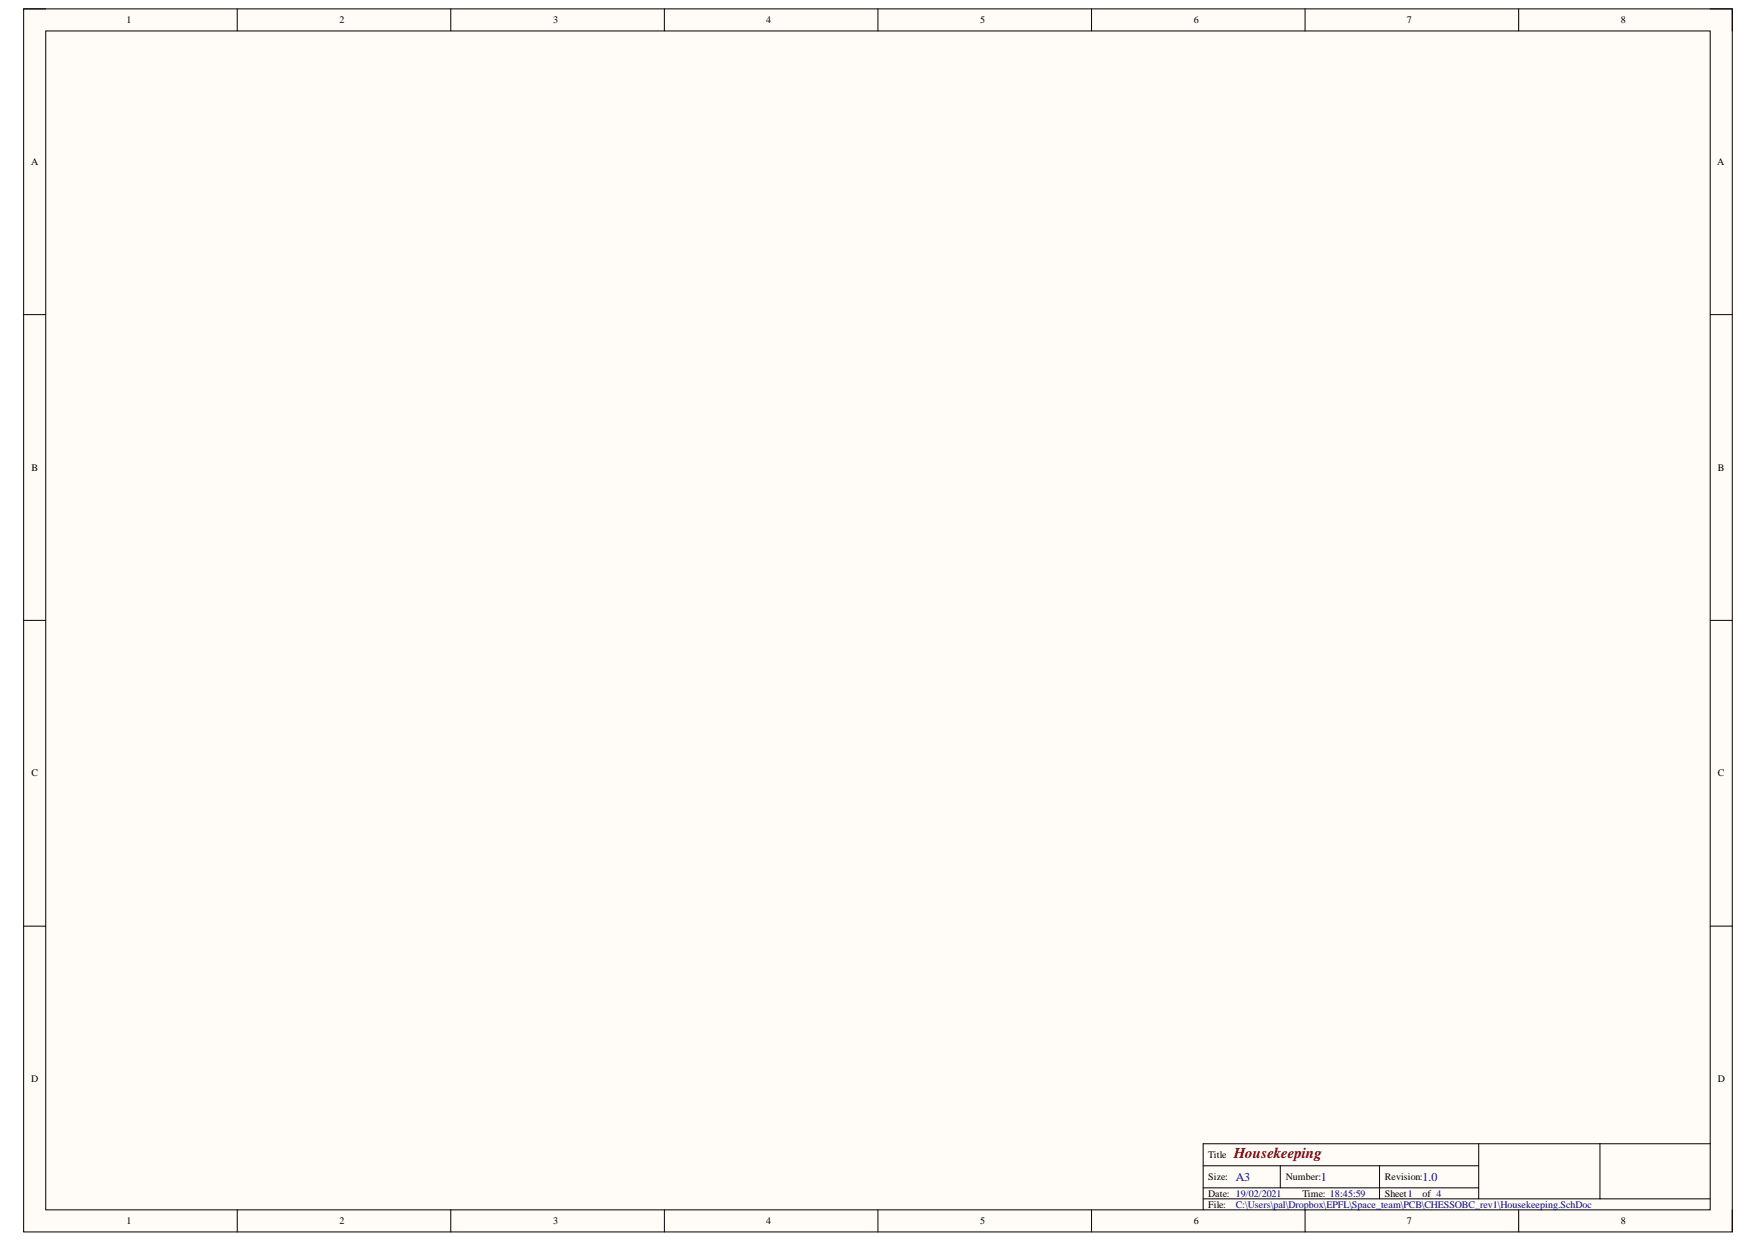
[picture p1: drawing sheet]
<svg xmlns="http://www.w3.org/2000/svg" width="297mm" height="210mm" viewBox="0 0 297 210" stroke-linecap="round" stroke-linejoin="round" font-family="sans-serif">
<defs><g id="words">
<text font-size="2.5" fill="#800000" x="208.6" y="195.7">Housekeeping</text>
<g font-size="2" fill="#000080">
<text x="208.9" y="199.5">A3</text>
<text x="223.3" y="199.5">1</text>
<text x="240.5" y="199.5">1.0</text>
</g>
<g font-size="1.7">
<text x="21.4" y="3.9">1</text>
<text x="57.4" y="3.9">2</text>
<text x="93.5" y="3.9">3</text>
<text x="129.6" y="3.9">4</text>
<text x="165.7" y="3.9">5</text>
<text x="201.8" y="3.9">6</text>
<text x="237.9" y="3.9">7</text>
<text x="274" y="3.9">8</text>
<text x="5.2" y="27.9">A</text>
<text x="290.3" y="27.9">A</text>
<text x="5.3" y="79.6">B</text>
<text x="290.4" y="79.6">B</text>
<text x="5.3" y="131.2">C</text>
<text x="290.4" y="131.2">C</text>
<text x="5.2" y="182.9">D</text>
<text x="290.4" y="182.9">D</text>
<text x="204.3" y="195.7">Title</text>
<text x="204.3" y="199.5">Size:</text>
<text x="204.3" y="202.3">Date: 19/02/2021</text>
<text x="217.4" y="199.5">Number:</text>
<text x="220.2" y="202.3">Time: 18:45:59</text>
<text x="234.1" y="199.5">Revision:</text>
<text x="234.1" y="202.3">Sheet1</text>
<text x="240.5" y="202.3">of 4</text>
<text x="21.4" y="206.9">1</text>
<text x="57.4" y="206.9">2</text>
<text x="93.5" y="206.9">3</text>
<text x="129.6" y="206.9">4</text>
<text x="165.7" y="206.9">5</text>
<text x="201.8" y="206.9">6</text>
<text x="204.3" y="204.1">File:</text>
<text x="237.9" y="206.9">7</text>
<text x="274" y="206.9">8</text>
</g>
<text font-size="1.7" fill="#000080" x="208.9" y="204.1">C:\Users\pal\Dropbox\EPFL\Space_team\PCB\CHESSOBC_rev1\Housekeeping.SchDoc</text>
</g></defs>
<path d="M4 1.5h288.9v206.7h-288.9z" fill-rule="evenodd" fill="#fffcf8"/>
<path d="M4 1.5h288.9v206.7h-288.9z" fill="none" stroke="#000" stroke-width=".17"/>
<path d="M7.7 5.2h281.4v199.3h-281.4z" fill-rule="evenodd" fill="#fffcf8"/>
<g fill="none" stroke="#000" stroke-width=".17">
<path d="M4 1.5h3.7M7.7 5.2h281.4v199.3h-281.4zM40.1 1.5v3.7M76.2 1.5v3.7M112.3 1.5v3.7M148.4 1.5v3.7M184.5 1.5v3.7M220.6 1.5v3.7M256.7 1.5v3.7M289.1 1.5h3.8v3.7M4 53.2h3.7M289.1 53.2h3.8"/>
<path d="M4 104.8h3.7M289.1 104.8h3.8M4 156.5h3.7M289.1 156.5h3.8M203.4 197h46.6M216.4 197v3.8M233.2 197v5.6M250 193.3v9.3M270.5 193.3v9.3M289.1 193.3h-85.7v11.2M40.1 204.5v3.7M76.2 204.5v3.7"/>
<path d="M112.3 204.5v3.7M148.4 204.5v3.7M184.5 204.5v3.7M203.4 202.6h85.7M203.4 200.8h46.6M220.6 204.5v3.7M256.7 204.5v3.7M292.9 204.5v3.7"/>
</g>
<use href="#words"/>
</svg>
